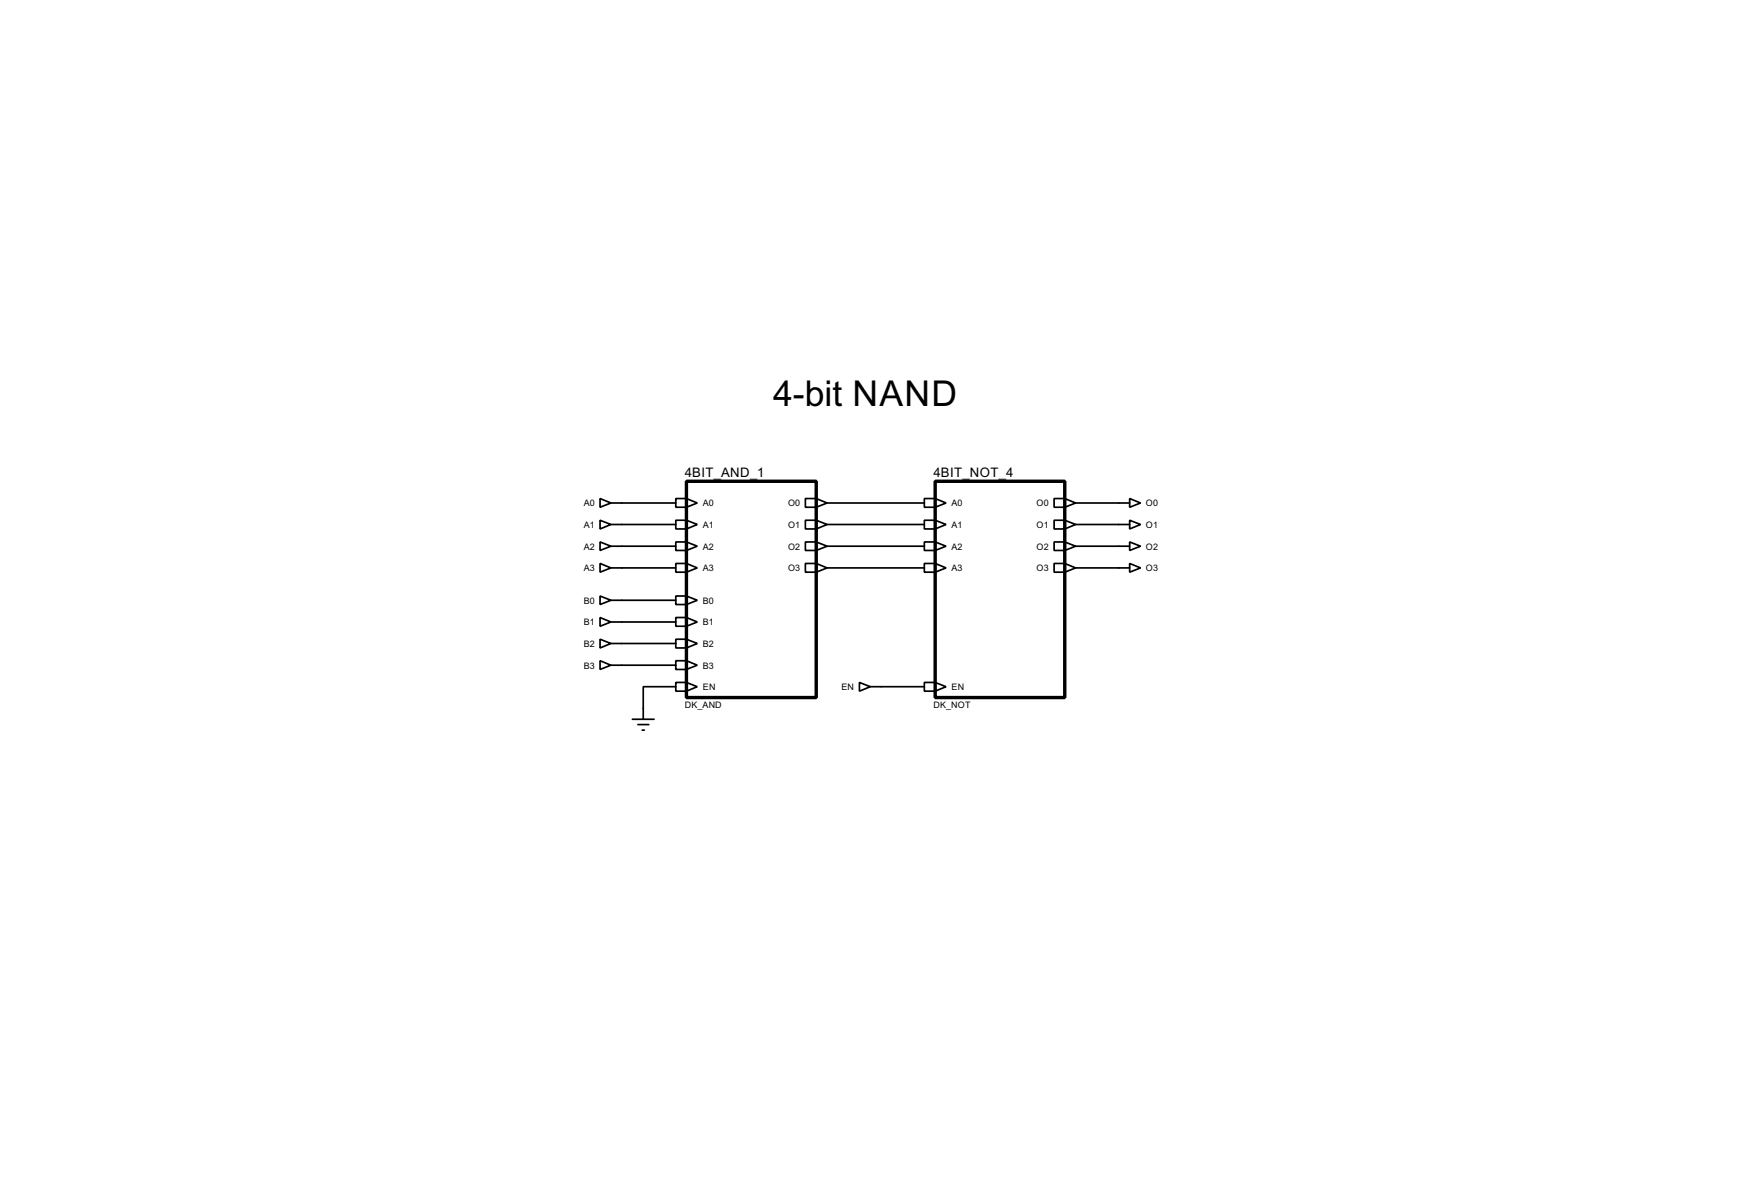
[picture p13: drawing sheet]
<svg xmlns="http://www.w3.org/2000/svg" width="409mm" height="282mm" viewBox="0 0 409 282" stroke-linecap="round" stroke-linejoin="round" font-family="sans-serif">
<defs><g id="words">
<text font-size="9.4" x="181.7" y="95.2">4-bit NAND</text>
<g font-size="3.5">
<text x="160.9" y="112.1">4BIT_AND_1</text>
<text x="219.4" y="112.1">4BIT_NOT_4</text>
</g>
<g font-size="2.4">
<text x="137.2" y="119">A0</text>
<text x="165.2" y="119">A0</text>
<text x="185.2" y="119">O0</text>
<text x="223.6" y="119">A0</text>
<text x="243.6" y="119">O0</text>
<text x="269.3" y="119">O0</text>
<text x="137.2" y="124">A1</text>
<text x="165.2" y="124">A1</text>
<text x="185.2" y="124">O1</text>
<text x="223.6" y="124">A1</text>
<text x="243.6" y="124">O1</text>
<text x="269.3" y="124">O1</text>
<text x="137.2" y="129.1">A2</text>
<text x="165.2" y="129.1">A2</text>
<text x="185.2" y="129.1">O2</text>
<text x="223.6" y="129.1">A2</text>
<text x="243.6" y="129.1">O2</text>
<text x="269.3" y="129.1">O2</text>
<text x="137.2" y="134.2">A3</text>
<text x="165.2" y="134.2">A3</text>
<text x="185.2" y="134.2">O3</text>
<text x="223.6" y="134.2">A3</text>
<text x="243.6" y="134.2">O3</text>
<text x="269.3" y="134.2">O3</text>
<text x="137.2" y="141.8">B0</text>
<text x="165.2" y="141.8">B0</text>
<text x="137.2" y="146.9">B1</text>
<text x="165.2" y="146.9">B1</text>
<text x="137.2" y="152">B2</text>
<text x="165.2" y="152">B2</text>
<text x="137.2" y="157.1">B3</text>
<text x="165.2" y="157.1">B3</text>
<text x="160.9" y="166.3">DK_AND</text>
<text x="165.2" y="162.1">EN</text>
<text x="197.7" y="162.1">EN</text>
<text x="219.4" y="166.3">DK_NOT</text>
<text x="223.6" y="162.1">EN</text>
</g>
</g></defs>
<g fill="none" stroke="#000" stroke-width=".4">
<path d="M141 117.1l2.6 1.1-2.6 1zM143.6 118.2h15.2M158.8 117.1h2.5l2.6 1.1-2.6 1h-2.5zM161.3 117.1v2.1M189.3 117.1h2.5l2.6 1.1-2.6 1h-2.5zM191.8 117.1v2.1M194.4 118.2h22.8M217.2 117.1h2.6l2.5 1.1-2.5 1h-2.6zM219.8 117.1v2.1M247.7 117.1h2.5l2.6 1.1-2.6 1h-2.5zM250.2 117.1v2.1M252.8 118.2h12.7"/>
<path d="M265.5 117.1l2.5 1.1-2.5 1zM141 122.2l2.6 1-2.6 1.1zM141 127.3l2.6 1-2.6 1zM141 132.4l2.6 1-2.6 1zM143.6 123.2h15.2M143.6 128.3h15.2M143.6 133.4h15.2M158.8 122.2h2.5l2.6 1-2.6 1.1h-2.5zM158.8 127.3h2.5l2.6 1-2.6 1h-2.5zM158.8 132.4h2.5l2.6 1-2.6 1h-2.5zM161.3 122.2v2.1M161.3 127.3v2"/>
<path d="M161.3 132.4v2M189.3 122.2h2.5l2.6 1-2.6 1.1h-2.5zM189.3 127.3h2.5l2.6 1-2.6 1h-2.5zM189.3 132.4h2.5l2.6 1-2.6 1h-2.5zM191.8 122.2v2.1M191.8 127.3v2M191.8 132.4v2M194.4 123.2h22.8M194.4 128.3h22.8M194.4 133.4h22.8M217.2 122.2h2.6l2.5 1-2.5 1.1h-2.6zM217.2 127.3h2.6l2.5 1-2.5 1h-2.6z"/>
<path d="M217.2 132.4h2.6l2.5 1-2.5 1h-2.6zM219.8 122.2v2.1M219.8 127.3v2M219.8 132.4v2M247.7 122.2h2.5l2.6 1-2.6 1.1h-2.5zM247.7 127.3h2.5l2.6 1-2.6 1h-2.5zM247.7 132.4h2.5l2.6 1-2.6 1h-2.5zM250.2 122.2v2.1M250.2 127.3v2M250.2 132.4v2M252.8 123.2h12.7M252.8 128.3h12.7"/>
<path d="M252.8 133.4h12.7M265.5 122.2l2.5 1-2.5 1.1zM265.5 127.3l2.5 1-2.5 1zM265.5 132.4l2.5 1-2.5 1zM141 140l2.6 1-2.6 1zM141 145.1l2.6 1-2.6 1zM141 150.2l2.6 1-2.6 1zM141 155.2l2.6 1.1-2.6 1zM143.6 141h15.2M143.6 146.1h15.2M143.6 151.2h15.2M143.6 156.3h15.2"/>
<path d="M158.8 140h2.5l2.6 1-2.6 1h-2.5zM158.8 145.1h2.5l2.6 1-2.6 1h-2.5zM158.8 150.2h2.5l2.6 1-2.6 1h-2.5zM158.8 155.2h2.5l2.6 1.1-2.6 1h-2.5zM161.3 140v2M161.3 145.1v2M161.3 150.2v2M161.3 155.2v2.1M148.6 169h5.1M149.9 170.2h2.6M150.9 171.5h.5M158.8 160.3h2.5l2.6 1-2.6 1.1h-2.5z"/>
<path d="M158.8 161.3h-7.6v7.7M161.3 160.3v2.1M202 160.3l2.5 1-2.5 1.1zM204.5 161.3h12.7M217.2 160.3h2.6l2.5 1-2.5 1.1h-2.6zM219.8 160.3v2.1"/>
</g>
<path d="M161.3 113.1h30.5v50.8h-30.5zM219.8 113.1h30.4v50.8h-30.4z" fill="none" stroke="#000" stroke-width=".8"/>
<use href="#words"/>
</svg>
